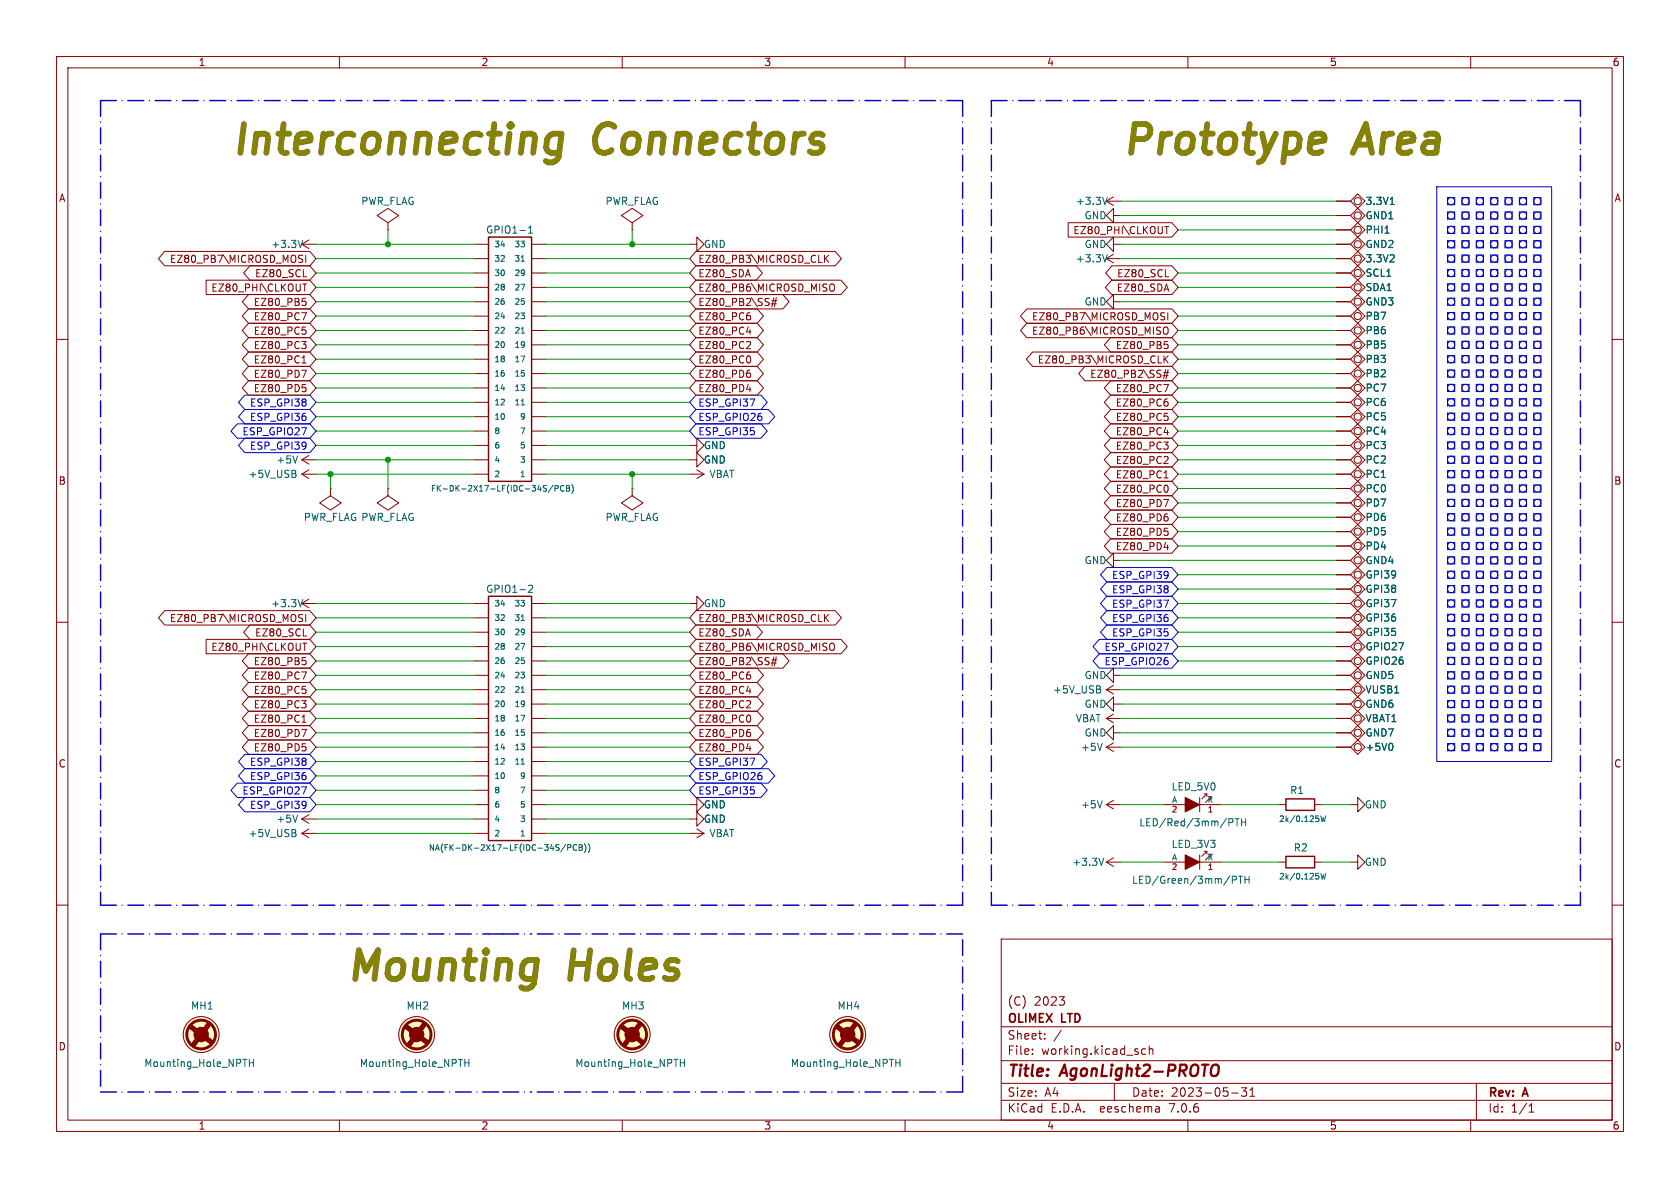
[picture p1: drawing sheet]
<svg xmlns="http://www.w3.org/2000/svg" width="297mm" height="210mm" viewBox="0 0 297 210" stroke-linecap="round" stroke-linejoin="round" font-family="sans-serif">
<defs><g id="words">
<g font-size="7.1" fill="#848400">
<text x="40.6" y="27.7">Interconnecting</text>
<text x="105.3" y="27.7">Connectors</text>
<text x="198.1" y="27.7">Prototype</text>
<text x="240.1" y="27.7">Area</text>
<text x="61" y="173.7">Mounting</text>
<text x="101" y="173.7">Holes</text>
</g>
<g font-size="2.8" fill="#840000">
<text x="178" y="190.9">Title:</text>
<text x="187.7" y="190.9">AgonLight2-PROTO</text>
</g>
<g font-size="2.1" fill="#840000">
<text x="178" y="178">(C)</text>
<text x="182.8" y="178">2023</text>
<text x="178" y="184">Sheet:</text>
<text x="178" y="181.2">OLIMEX</text>
<text x="187.7" y="181.2">LTD</text>
<text x="178" y="186.7">File:</text>
<text x="184.1" y="186.7">working.kicad_sch</text>
<text x="178" y="196.9">KiCad</text>
<text x="178" y="194.1">Size:</text>
<text x="184.7" y="194.1">A4</text>
<text x="185.7" y="196.9">E.D.A.</text>
<text x="194.6" y="196.9">eeschema</text>
<text x="200" y="194.1">Date:</text>
<text x="207" y="196.9">7.0.6</text>
<text x="207" y="194.1">2023-05-31</text>
<text x="263" y="194.3">Rev:</text>
<text x="263" y="196.9">Id:</text>
<text x="267.1" y="196.9">1/1</text>
<text x="269.4" y="194.3">A</text>
</g>
<g font-size="1.8" fill="#840000">
<text x="35" y="11.9">1</text>
<text x="85" y="11.9">2</text>
<text x="135" y="11.9">3</text>
<text x="185" y="11.9">4</text>
<text x="235" y="11.9">5</text>
<text x="285" y="11.9">6</text>
<text x="10.3" y="35.9">A</text>
<text x="285.3" y="35.9">A</text>
<text x="189.7" y="41.6">EZ80_PHI\CLKOUT</text>
<text x="29.9" y="46.7">EZ80_PB7\MICROSD_MOSI</text>
<text x="123.3" y="46.7">EZ80_PB3\MICROSD_CLK</text>
<text x="37.3" y="51.8">EZ80_PHI\CLKOUT</text>
<text x="45" y="49.2">EZ80_SCL</text>
<text x="123.3" y="49.2">EZ80_SDA</text>
<text x="123.3" y="51.8">EZ80_PB6\MICROSD_MISO</text>
<text x="197.3" y="51.8">EZ80_SDA</text>
<text x="197.4" y="49.2">EZ80_SCL</text>
<text x="44.8" y="54.3">EZ80_PB5</text>
<text x="44.8" y="59.4">EZ80_PC5</text>
<text x="44.8" y="56.8">EZ80_PC7</text>
<text x="123.3" y="54.3">EZ80_PB2\SS#</text>
<text x="123.3" y="56.8">EZ80_PC6</text>
<text x="123.3" y="59.4">EZ80_PC4</text>
<text x="182.3" y="59.4">EZ80_PB6\MICROSD_MISO</text>
<text x="182.3" y="56.8">EZ80_PB7\MICROSD_MOSI</text>
<text x="44.8" y="61.9">EZ80_PC3</text>
<text x="44.8" y="64.5">EZ80_PC1</text>
<text x="123.3" y="64.5">EZ80_PC0</text>
<text x="123.3" y="61.9">EZ80_PC2</text>
<text x="183.4" y="64.5">EZ80_PB3\MICROSD_CLK</text>
<text x="197.2" y="61.9">EZ80_PB5</text>
<text x="44.8" y="69.5">EZ80_PD5</text>
<text x="44.8" y="67">EZ80_PD7</text>
<text x="123.3" y="69.5">EZ80_PD4</text>
<text x="123.3" y="67">EZ80_PD6</text>
<text x="192.6" y="67">EZ80_PB2\SS#</text>
<text x="197.2" y="69.5">EZ80_PC7</text>
<text x="197.2" y="74.6">EZ80_PC5</text>
<text x="197.2" y="77.2">EZ80_PC4</text>
<text x="197.2" y="72.1">EZ80_PC6</text>
<text x="197.2" y="82.2">EZ80_PC2</text>
<text x="197.2" y="79.7">EZ80_PC3</text>
<text x="10.3" y="85.9">B</text>
<text x="197.2" y="87.3">EZ80_PC0</text>
<text x="197.2" y="89.9">EZ80_PD7</text>
<text x="197.2" y="84.8">EZ80_PC1</text>
<text x="285.3" y="85.9">B</text>
<text x="197.2" y="92.4">EZ80_PD6</text>
<text x="197.2" y="94.9">EZ80_PD5</text>
<text x="197.2" y="97.5">EZ80_PD4</text>
<text x="29.9" y="110.2">EZ80_PB7\MICROSD_MOSI</text>
<text x="45" y="112.7">EZ80_SCL</text>
<text x="123.3" y="110.2">EZ80_PB3\MICROSD_CLK</text>
<text x="123.3" y="112.7">EZ80_SDA</text>
<text x="37.3" y="115.3">EZ80_PHI\CLKOUT</text>
<text x="44.8" y="117.8">EZ80_PB5</text>
<text x="123.3" y="117.8">EZ80_PB2\SS#</text>
<text x="123.3" y="115.3">EZ80_PB6\MICROSD_MISO</text>
<text x="44.8" y="125.4">EZ80_PC3</text>
<text x="44.8" y="120.3">EZ80_PC7</text>
<text x="44.8" y="122.9">EZ80_PC5</text>
<text x="123.3" y="125.4">EZ80_PC2</text>
<text x="123.3" y="122.9">EZ80_PC4</text>
<text x="123.3" y="120.3">EZ80_PC6</text>
<text x="44.8" y="130.5">EZ80_PD7</text>
<text x="44.8" y="128">EZ80_PC1</text>
<text x="123.3" y="128">EZ80_PC0</text>
<text x="123.3" y="130.5">EZ80_PD6</text>
<text x="10.3" y="135.9">C</text>
<text x="44.8" y="133">EZ80_PD5</text>
<text x="123.3" y="133">EZ80_PD4</text>
<text x="285.3" y="135.9">C</text>
<text x="10.3" y="185.9">D</text>
<text x="285.3" y="185.9">D</text>
<text x="35" y="199.9">1</text>
<text x="85" y="199.9">2</text>
<text x="135" y="199.9">3</text>
<text x="185" y="199.9">4</text>
<text x="235" y="199.9">5</text>
<text x="285" y="199.9">6</text>
</g>
<g font-size="1.8" fill="#006464">
<text x="63.8" y="36.4">PWR_FLAG</text>
<text x="85.8" y="41.5">GPIO1-1</text>
<text x="106.9" y="36.4">PWR_FLAG</text>
<text x="190.1" y="36.4">+3.3V</text>
<text x="191.6" y="39">GND</text>
<text x="241.3" y="36.4">3.3V1</text>
<text x="241.3" y="41.5">PHI1</text>
<text x="241.3" y="39">GND1</text>
<text x="47.9" y="44">+3.3V</text>
<text x="124.3" y="44">GND</text>
<text x="190.1" y="46.6">+3.3V</text>
<text x="191.6" y="44">GND</text>
<text x="241.3" y="46.6">3.3V2</text>
<text x="241.3" y="44">GND2</text>
<text x="241.3" y="49.1">SCL1</text>
<text x="241.3" y="51.7">SDA1</text>
<text x="191.6" y="54.2">GND</text>
<text x="241.3" y="56.7">PB7</text>
<text x="241.3" y="59.3">PB6</text>
<text x="241.3" y="54.2">GND3</text>
<text x="241.3" y="61.8">PB5</text>
<text x="241.3" y="64.4">PB3</text>
<text x="241.3" y="66.9">PB2</text>
<text x="241.3" y="69.4">PC7</text>
<text x="241.3" y="72">PC6</text>
<text x="241.3" y="74.5">PC5</text>
<text x="241.3" y="77.1">PC4</text>
<text x="48.8" y="82.1">+5V</text>
<text x="124.3" y="82.1">GND</text>
<text x="124.3" y="79.6">GND</text>
<text x="241.3" y="79.6">PC3</text>
<text x="241.3" y="82.1">PC2</text>
<text x="43.8" y="84.7">+5V_USB</text>
<text x="125.3" y="84.7">VBAT</text>
<text x="241.3" y="87.2">PC0</text>
<text x="241.3" y="84.7">PC1</text>
<text x="241.3" y="89.8">PD7</text>
<text x="53.6" y="92.3">PWR_FLAG PWR_FLAG</text>
<text x="106.9" y="92.3">PWR_FLAG</text>
<text x="241.3" y="94.8">PD5</text>
<text x="241.3" y="92.3">PD6</text>
<text x="191.6" y="99.9">GND</text>
<text x="241.3" y="97.4">PD4</text>
<text x="241.3" y="99.9">GND4</text>
<text x="47.9" y="107.5">+3.3V</text>
<text x="85.8" y="105">GPIO1-2</text>
<text x="124.3" y="107.5">GND</text>
<text x="241.3" y="107.5">GPI37</text>
<text x="241.3" y="102.5">GPI39</text>
<text x="241.3" y="105">GPI38</text>
<text x="241.3" y="112.6">GPI35</text>
<text x="241.3" y="110.1">GPI36</text>
<text x="241.3" y="117.7">GPIO26</text>
<text x="241.3" y="115.2">GPIO27</text>
<text x="186.1" y="122.8">+5V_USB</text>
<text x="191.6" y="120.2">GND</text>
<text x="191.6" y="125.3">GND</text>
<text x="241.3" y="122.8">VUSB1</text>
<text x="241.3" y="125.3">GND6</text>
<text x="241.3" y="120.2">GND5</text>
<text x="190.1" y="127.9">VBAT</text>
<text x="191.6" y="130.4">GND</text>
<text x="241.3" y="127.9">VBAT1</text>
<text x="241.3" y="130.4">GND7</text>
<text x="191" y="132.9">+5V</text>
<text x="241.3" y="132.9">+5V0</text>
<text x="124.3" y="143.1">GND</text>
<text x="191" y="143.1">+5V</text>
<text x="207" y="139.9">LED_5V0</text>
<text x="228" y="140.6">R1</text>
<text x="241.2" y="143.1">GND</text>
<text x="43.8" y="148.2">+5V_USB</text>
<text x="48.8" y="145.6">+5V</text>
<text x="124.3" y="145.6">GND</text>
<text x="125.3" y="148.2">VBAT</text>
<text x="201.3" y="146.3">LED/Red/3mm/PTH</text>
<text x="189.5" y="153.3">+3.3V</text>
<text x="207" y="150.1">LED_3V3</text>
<text x="228.6" y="150.7">R2</text>
<text x="241.2" y="153.3">GND</text>
<text x="200" y="156.4">LED/Green/3mm/PTH</text>
<text x="33.7" y="178.7">MH1</text>
<text x="71.8" y="178.7">MH2</text>
<text x="109.9" y="178.7">MH3</text>
<text x="148" y="178.7">MH4</text>
<text x="25.4" y="188.8">Mounting_Hole_NPTH</text>
<text x="63.5" y="188.8">Mounting_Hole_NPTH</text>
<text x="101.6" y="188.8">Mounting_Hole_NPTH</text>
<text x="139.7" y="188.8">Mounting_Hole_NPTH</text>
</g>
<g font-size="1.8" fill="#0000c2">
<text x="42.8" y="77.2">ESP_GPIO27</text>
<text x="44.1" y="72.1">ESP_GPI38</text>
<text x="44.1" y="74.6">ESP_GPI36</text>
<text x="123.3" y="77.2">ESP_GPI35</text>
<text x="123.3" y="74.6">ESP_GPIO26</text>
<text x="123.3" y="72.1">ESP_GPI37</text>
<text x="44.1" y="79.7">ESP_GPI39</text>
<text x="196.5" y="107.6">ESP_GPI37</text>
<text x="196.5" y="102.6">ESP_GPI39</text>
<text x="196.5" y="105.1">ESP_GPI38</text>
<text x="196.5" y="110.2">ESP_GPI36</text>
<text x="196.5" y="112.7">ESP_GPI35</text>
<text x="195.2" y="117.8">ESP_GPIO26</text>
<text x="195.2" y="115.3">ESP_GPIO27</text>
<text x="44.1" y="135.6">ESP_GPI38</text>
<text x="123.3" y="135.6">ESP_GPI37</text>
<text x="42.8" y="140.7">ESP_GPIO27</text>
<text x="44.1" y="138.1">ESP_GPI36</text>
<text x="44.1" y="143.2">ESP_GPI39</text>
<text x="123.3" y="138.1">ESP_GPIO26</text>
<text x="123.3" y="140.7">ESP_GPI35</text>
</g>
<g font-size="1.4" fill="#006464">
<text x="87.3" y="46.5">32</text>
<text x="87.3" y="43.9">34</text>
<text x="90.8" y="46.5">31</text>
<text x="90.8" y="43.9">33</text>
<text x="87.3" y="51.5">28</text>
<text x="87.3" y="49">30</text>
<text x="90.8" y="51.5">27</text>
<text x="90.8" y="49">29</text>
<text x="87.3" y="59.2">22</text>
<text x="87.3" y="56.6">24</text>
<text x="87.3" y="54.1">26</text>
<text x="90.8" y="59.2">21</text>
<text x="90.8" y="56.6">23</text>
<text x="90.8" y="54.1">25</text>
<text x="87.3" y="64.2">18</text>
<text x="87.3" y="61.7">20</text>
<text x="90.8" y="64.2">17</text>
<text x="90.8" y="61.7">19</text>
<text x="87.3" y="71.9">12</text>
<text x="87.3" y="69.3">14</text>
<text x="87.3" y="66.8">16</text>
<text x="90.8" y="71.9">11</text>
<text x="90.8" y="69.3">13</text>
<text x="90.8" y="66.8">15</text>
<text x="87.3" y="74.4">10</text>
<text x="87.3" y="76.9">8</text>
<text x="91.8" y="76.9">7</text>
<text x="91.8" y="74.4">9</text>
<text x="87.3" y="82">4</text>
<text x="87.3" y="79.5">6</text>
<text x="91.8" y="82">3</text>
<text x="91.8" y="79.5">5</text>
<text x="76.1" y="87.1">FK-DK-2X17-LF(IDC-34S/PCB)</text>
<text x="87.3" y="84.6">2</text>
<text x="91.8" y="84.6">1</text>
<text x="87.3" y="107.4">34</text>
<text x="90.8" y="107.4">33</text>
<text x="87.3" y="112.5">30</text>
<text x="87.3" y="110">32</text>
<text x="90.8" y="112.5">29</text>
<text x="90.8" y="110">31</text>
<text x="87.3" y="117.6">26</text>
<text x="87.3" y="115">28</text>
<text x="90.8" y="117.6">25</text>
<text x="90.8" y="115">27</text>
<text x="87.3" y="125.2">20</text>
<text x="87.3" y="122.7">22</text>
<text x="87.3" y="120.1">24</text>
<text x="90.8" y="125.2">19</text>
<text x="90.8" y="122.7">21</text>
<text x="90.8" y="120.1">23</text>
<text x="87.3" y="130.3">16</text>
<text x="87.3" y="127.7">18</text>
<text x="90.8" y="130.3">15</text>
<text x="90.8" y="127.7">17</text>
<text x="87.3" y="137.9">10</text>
<text x="87.3" y="135.4">12</text>
<text x="87.3" y="132.8">14</text>
<text x="90.8" y="135.4">11</text>
<text x="90.8" y="132.8">13</text>
<text x="91.8" y="137.9">9</text>
<text x="87.3" y="143">6</text>
<text x="87.3" y="140.4">8</text>
<text x="91.8" y="143">5</text>
<text x="91.8" y="140.4">7</text>
<text x="207.1" y="142">A</text>
<text x="213.4" y="142">K</text>
<text x="87.3" y="148.1">2</text>
<text x="87.3" y="145.5">4</text>
<text x="91.8" y="148.1">1</text>
<text x="91.8" y="145.5">3</text>
<text x="226" y="145.5">2k/0.125W</text>
<text x="75.7" y="150.6">NA(FK-DK-2X17-LF(IDC-34S/PCB))</text>
<text x="207.1" y="152.1">A</text>
<text x="213.4" y="152.1">K</text>
<text x="226" y="155.7">2k/0.125W</text>
</g>
<g font-size="1.4" fill="#a90000">
<text x="207" y="144">2</text>
<text x="213.4" y="144">1</text>
<text x="207" y="154.1">2</text>
<text x="213.4" y="154.1">1</text>
</g>
</g></defs>
<g fill="none" stroke="#840000" stroke-width=".18">
<path d="M10 10h277v190h-277zM12 12h273v186h-273zM60 10v2M110 10v2M160 10v2M210 10v2M260 10v2M68.6 39.4l1.9-1.3-1.9-1.3-1.9 1.3 1.9 1.3v1.2M111.8 39.4l1.9-1.3-1.9-1.3-1.9 1.3 1.9 1.3v1.2M188.8 39.4h18.4l1.1 1.2-1.1 1.3h-18.4zM195.6 35.6h2.5M195.6 35.6l1.2 .7"/>
<path d="M196.8 38.1v-1.3l-1.2 1.3 1.2 1.3v-1.3h1.3M196.8 34.8l-1.2 .8M236.2 35.6h2.6M236.2 38.1h2.6M238.8 35.6l2.5 2.5-2.5 2.5M238.8 35.6l1.2-1.3 1.3 1.3-2.5 2.5M238.8 38.1l2.5 2.5-2.5 2.6M10 60h2M29.1 44.4h25.7l1.1 1.3-1.1 1.3h-25.7l-1.1-1.3zM36.4 49.5h18.4l1.1 1.3-1.1 1.3h-18.4zM43.9 52.1h10.9l1.1 1.2-1.1 1.3h-10.9l-1.1-1.3zM43.9 57.1h10.9l1.1 1.3-1.1 1.3h-10.9l-1.1-1.3z"/>
<path d="M43.9 54.6h10.9l1.1 1.3-1.1 1.3h-10.9l-1.1-1.3zM43.9 59.7h10.9l1.1 1.3-1.1 1.2h-10.9l-1.1-1.2zM44.2 47h10.6l1.1 1.3-1.1 1.2h-10.6l-1.1-1.2zM53 45.1l.5 .1M53.3 45.8l.2 .2-.2 .4M53.3 55.3h.9l-.6 1.3M53.3 43.2h2.6M53.3 43.2l1.3 .7M53.4 52.7h.6M53.4 57.8h.6M53.5 50.2h.7M53.6 53.2h.3l.2 .3-.1 .4-.4 .1"/>
<path d="M53.9 58.3l.2 .2v.3l-.2 .3M53.9 50.2v1.3M54 45.1v1.3M54.6 42.4l-1.3 .8M68.6 40.6h.1M83.8 45.7h2.5M83.8 50.8h2.5M83.8 53.3h2.5M83.8 55.9h2.5M83.8 58.4h2.5M83.8 48.3h2.5M83.8 43.2h2.5"/>
<path d="M94 45.7h2.5M94 50.8h2.5M94 53.3h2.5M94 55.9h2.5M94 58.4h2.5M94 48.3h2.5M94 43.2h2.5M111.8 40.6h.1M121.9 43.2h1.3v1.3l1.3-1.3-1.3-1.3v1.3M123 52.1h15.4l1.1 1.2-1.1 1.3h-15.4l-1.1-1.3zM123 47h10.7l1.1 1.3-1.1 1.2h-10.7l-1.1-1.2zM123 44.4h24.6l1.2 1.3-1.2 1.3h-24.6l-1.1-1.3z"/>
<path d="M123 49.5h25.7l1.1 1.3-1.1 1.3h-25.7l-1.1-1.3zM123 54.6h10.9l1.1 1.3-1.1 1.3h-10.9l-1.1-1.3zM123 59.7h10.9l1.1 1.3-1.1 1.2h-10.9l-1.1-1.2zM123 57.1h10.9l1.1 1.3-1.1 1.3h-10.9l-1.1-1.3zM132 58.7h.8M132.3 55.3h.3M132.5 55.8l.2 .2v.3l-.2 .3M132.6 58.2v.9M136.3 53.7h.9M136.5 53.2h.9M136.8 52.6l-.3 1.7M137.2 52.6l-.3 1.7"/>
<path d="M145.9 45.7l.6 .7M146.5 45.1l-.7 .7M146.7 50.4l.3-.2a.43 .43 0 0 1 .5 .4v.4a.43 .43 0 0 1-.3 .5 .43 .43 0 0 1-.5-.2M181.5 57.1h25.7l1.1 1.3-1.1 1.3h-25.7l-1.1-1.3zM181.5 54.6h25.7l1.1 1.3-1.1 1.3h-25.7l-1.1-1.3zM195.6 45.7h2.5M195.6 45.7l1.2 .8M196.3 59.7h10.9l1.1 1.3-1.1 1.2h-10.9l-1.1-1.2zM196.5 49.5h10.7l1.1 1.3-1.1 1.3h-10.7l-1.1-1.3zM196.6 47h10.6l1.1 1.3-1.1 1.2h-10.6l-1.1-1.2zM196.8 43.2v-1.3l-1.2 1.3 1.2 1.3v-1.3h1.3M196.8 53.3v-1.2l-1.2 1.2 1.2 1.3v-1.3h1.3"/>
<path d="M196.8 45l-1.2 .7M205.4 55.3h.5M205.7 55.9l.2 .3-.2 .4M205.7 58l.3-.2a.43 .43 0 0 1 .5 .4v.5a.43 .43 0 0 1-.3 .4 .43 .43 0 0 1-.5-.2M205.9 40h.7M206.3 40v1.3M206.4 55.3v1.3M236.2 45.7h2.6M236.2 50.8h2.6M236.2 53.3h2.6M236.2 55.9h2.6M236.2 58.4h2.6"/>
<path d="M236.2 48.3h2.6M236.2 43.2h2.6M236.2 40.6h2.6M238.8 50.8l2.5 2.5-2.5 2.6M238.8 48.3l2.5 2.5-2.5 2.5M238.8 45.7l2.5 2.6-2.5 2.5M238.8 58.4l2.5 2.6-2.5 2.5M238.8 55.9l2.5 2.5-2.5 2.6M238.8 53.3l2.5 2.6-2.5 2.5M238.8 43.2l2.5 2.5-2.5 2.6M238.8 40.6l2.5 2.6-2.5 2.5M285 60h2"/>
<path d="M43.9 67.3h10.9l1.1 1.3-1.1 1.3h-10.9l-1.1-1.3zM43.9 64.8h10.9l1.1 1.2-1.1 1.3h-10.9l-1.1-1.3zM43.9 62.2h10.9l1.1 1.3-1.1 1.3h-10.9l-1.1-1.3zM53.3 60.4h.8l-.4 .4M53.3 65.4h.9l-.6 1.3M53.4 64.2h.7M53.4 68h.6M53.6 63.1l.1-.2v1.3M53.9 60.8l.2 .3v.3l-.2 .2M53.9 68.5l.2 .2v.3l-.2 .3M83.8 61h2.5M83.8 63.5h2.5"/>
<path d="M83.8 66h2.5M83.8 68.6h2.5M83.8 73.7h2.5M83.8 78.7h2.5M83.8 76.2h2.5M83.8 71.1h2.5M94 61h2.5M94 63.5h2.5M94 66h2.5M94 68.6h2.5M94 73.7h2.5M94 78.7h2.5"/>
<path d="M94 76.2h2.5M94 71.1h2.5M121.9 78.7h1.3v1.3l1.3-1.3-1.3-1.2v1.2M123 62.2h10.9l1.1 1.3-1.1 1.3h-10.9l-1.1-1.3zM123 67.3h10.9l1.1 1.3-1.1 1.3h-10.9l-1.1-1.3zM123 64.8h10.9l1.1 1.2-1.1 1.3h-10.9l-1.1-1.3zM132 68.8h.8M132.3 65.4h.3M132.5 60.4l.2 .2-.1 .3-.7 .7h.8M132.5 65.9l.2 .3v.3l-.2 .2M132.5 63l.2 .4-.2 .7M132.6 68.4v.9"/>
<path d="M182.6 62.2h24.6l1.1 1.3-1.1 1.3h-24.6l-1.2-1.3zM191.8 64.8h15.4l1.1 1.2-1.1 1.3h-15.4l-1.1-1.3zM196.3 72.4h10.9l1.1 1.3-1.1 1.2h-10.9l-1.1-1.2zM196.3 77.5h10.9l1.1 1.2-1.1 1.3h-10.9l-1.1-1.3zM196.3 74.9h10.9l1.1 1.3-1.1 1.3h-10.9l-1.1-1.3zM196.3 67.3h10.9l1.1 1.3-1.1 1.3h-10.9l-1.1-1.3zM196.3 69.8h10.9l1.1 1.3-1.1 1.3h-10.9l-1.1-1.3zM205.6 66.4h.9M205.7 68h.9l-.6 1.3M205.7 78.1h.8l-.4 .5M205.7 65.9h.9M205.8 76.4h.8"/>
<path d="M205.8 60.4h.6M205.8 73.1h.6M206 60.8h.3l.2 .3-.1 .5h-.4M206 63.4l.5 .8M206.1 65.3l-.4 1.7M206.1 70.5h.3M206.3 71l.2 .2v.3l-.2 .3M206.3 73.5l.2 .3v.3l-.2 .2M206.3 78.6l.2 .3v.3l-.2 .2M206.4 76v.9M206.5 65.3l-.4 1.7M206.5 62.9l-.7 .7"/>
<path d="M236.2 61h2.6M236.2 63.5h2.6M236.2 66h2.6M236.2 68.6h2.6M236.2 73.7h2.6M236.2 78.7h2.6M236.2 76.2h2.6M236.2 71.1h2.6M238.8 61l2.5 2.5-2.5 2.5M238.8 63.5l2.5 2.5-2.5 2.6M238.8 66l2.5 2.6-2.5 2.5M238.8 68.6l2.5 2.5-2.5 2.6"/>
<path d="M238.8 73.7l2.5 2.5-2.5 2.5M238.8 71.1l2.5 2.6-2.5 2.5M238.8 78.7l2.5 2.6-2.5 2.5M238.8 76.2l2.5 2.5-2.5 2.6M53.3 81.3h2.6M53.3 83.8h2.6M53.3 83.8l1.3 .8M53.3 81.3l1.3 .7M54.6 83.1l-1.3 .7M54.6 80.5l-1.3 .8M58.4 86.4v1.2l1.9 1.3-1.9 1.3-1.9-1.3 1.9-1.3M58.4 86.4h.1"/>
<path d="M68.6 86.4v1.2l1.9 1.3-1.9 1.3-1.9-1.3 1.9-1.3M68.6 86.4h.1M83.8 81.3h2.5M83.8 83.8h2.5M94 81.3h2.5M94 83.8h2.5M111.8 86.4v1.2l1.9 1.3-1.9 1.3-1.9-1.3 1.9-1.3M111.8 86.4h.1M121.9 81.3h1.3v1.3l1.3-1.3-1.3-1.3v1.3M121.9 83.8h2.6M123.2 83.1l1.3 .7M124.5 83.8l-1.3 .8"/>
<path d="M196.3 80h10.9l1.1 1.3-1.1 1.3h-10.9l-1.1-1.3zM196.3 85.1h10.9l1.1 1.3-1.1 1.2h-10.9l-1.1-1.2zM196.3 87.6h10.9l1.1 1.3-1.1 1.3h-10.9l-1.1-1.3zM196.3 82.5h10.9l1.1 1.3-1.1 1.3h-10.9l-1.1-1.3zM196.3 90.2h10.9l1.1 1.2-1.1 1.3h-10.9l-1.1-1.3zM196.3 92.7h10.9l1.1 1.3-1.1 1.3h-10.9l-1.1-1.3zM196.3 95.2h10.9l1.1 1.3-1.1 1.3h-10.9l-1.1-1.3zM196.8 99.1v-1.3l-1.2 1.3 1.2 1.2v-1.2h1.3M205.7 88.3h.9l-.6 1.3M205.8 84.5h.7M205.8 96.8h.8M205.8 93.4h.6"/>
<path d="M206 83.4l.1-.2v1.3M206.1 90.8h.3M206.3 80.7l.2 .2-.1 .3-.7 .8h.8M206.3 91.3l.2 .3v.3l-.2 .2M206.3 93.9l.2 .2v.3l-.2 .3M206.3 85.8l.2 .4-.2 .8M206.4 96.3v.9M236.2 81.3h2.6M236.2 94h2.6M236.2 86.4h2.6M236.2 83.8h2.6M236.2 88.9h2.6"/>
<path d="M236.2 91.4h2.6M236.2 96.5h2.6M236.2 99.1h2.6M238.8 81.3l2.5 2.5-2.5 2.6M238.8 94l2.5 2.5-2.5 2.6M238.8 91.4l2.5 2.6-2.5 2.5M238.8 88.9l2.5 2.5-2.5 2.6M238.8 86.4l2.5 2.5-2.5 2.5M238.8 83.8l2.5 2.6-2.5 2.5M238.8 96.5l2.5 2.6-2.5 2.5M238.8 99.1l2.5 2.5-2.5 2.5M10 110h2"/>
<path d="M29.1 107.9h25.7l1.1 1.3-1.1 1.3h-25.7l-1.1-1.3zM36.4 113h18.4l1.1 1.3-1.1 1.3h-18.4zM43.9 118.1h10.9l1.1 1.3-1.1 1.3h-10.9l-1.1-1.3zM43.9 115.6h10.9l1.1 1.2-1.1 1.3h-10.9l-1.1-1.3zM44.2 110.5h10.6l1.1 1.3-1.1 1.2h-10.6l-1.1-1.2zM53 108.6l.5 .1M53.3 109.3l.2 .2-.2 .4M53.3 118.8h.9l-.6 1.3M53.3 106.7h2.6M53.3 106.7l1.3 .7M53.4 116.2h.6M53.5 113.7h.7"/>
<path d="M53.6 116.7h.3l.2 .3-.1 .4-.4 .1M53.9 113.7v1.3M54 108.6v1.3M54.6 105.9l-1.3 .8M83.8 119.4h2.5M83.8 116.8h2.5M83.8 114.3h2.5M83.8 111.8h2.5M83.8 109.2h2.5M83.8 106.7h2.5M94 119.4h2.5M94 116.8h2.5"/>
<path d="M94 114.3h2.5M94 111.8h2.5M94 109.2h2.5M94 106.7h2.5M121.9 106.7h1.3v1.3l1.3-1.3-1.3-1.3v1.3M123 107.9h24.6l1.2 1.3-1.2 1.3h-24.6l-1.1-1.3zM123 115.6h15.4l1.1 1.2-1.1 1.3h-15.4l-1.1-1.3zM123 110.5h10.7l1.1 1.3-1.1 1.2h-10.7l-1.1-1.2zM123 113h25.7l1.1 1.3-1.1 1.3h-25.7l-1.1-1.3zM123 118.1h10.9l1.1 1.3-1.1 1.3h-10.9l-1.1-1.3zM132.3 118.8h.3M132.5 119.3l.2 .2v.3l-.2 .3"/>
<path d="M136.3 117.2h.9M136.5 116.7h.9M136.8 116.1l-.3 1.7M137.2 116.1l-.3 1.7M145.9 109.2l.6 .7M146.5 108.6l-.7 .7M146.7 113.9l.3-.2a.43 .43 0 0 1 .5 .4v.4a.43 .43 0 0 1-.3 .5 .43 .43 0 0 1-.5-.2M196.8 119.4v-1.3l-1.2 1.3 1.2 1.3v-1.3h1.3M236.2 119.4h2.6M236.2 116.8h2.6M236.2 114.3h2.6M236.2 111.8h2.6"/>
<path d="M236.2 109.2h2.6M236.2 106.7h2.6M236.2 101.6h2.6M236.2 104.1h2.6M238.8 119.4l2.5 2.5-2.5 2.6M238.8 116.8l2.5 2.6-2.5 2.5M238.8 114.3l2.5 2.5-2.5 2.6M238.8 111.8l2.5 2.5-2.5 2.5M238.8 109.2l2.5 2.6-2.5 2.5M238.8 106.7l2.5 2.5-2.5 2.6M238.8 104.1l2.5 2.6-2.5 2.5M238.8 101.6l2.5 2.5-2.5 2.6"/>
<path d="M285 110h2M43.9 123.2h10.9l1.1 1.3-1.1 1.2h-10.9l-1.1-1.2zM43.9 120.6h10.9l1.1 1.3-1.1 1.3h-10.9l-1.1-1.3zM43.9 130.8h10.9l1.1 1.3-1.1 1.3h-10.9l-1.1-1.3zM43.9 128.3h10.9l1.1 1.2-1.1 1.3h-10.9l-1.1-1.3zM43.9 125.7h10.9l1.1 1.3-1.1 1.3h-10.9l-1.1-1.3zM53.3 128.9h.9l-.6 1.3M53.3 123.9h.8l-.4 .4M53.4 127.7h.7M53.4 121.3h.6M53.4 131.5h.6M53.6 126.6l.1-.2v1.3"/>
<path d="M53.9 121.8l.2 .2v.3l-.2 .3M53.9 124.3l.2 .3v.3l-.2 .2M53.9 132l.2 .2v.3l-.2 .3M83.8 129.5h2.5M83.8 124.5h2.5M83.8 127h2.5M83.8 121.9h2.5M83.8 132.1h2.5M83.8 137.2h2.5M83.8 134.6h2.5M83.8 139.7h2.5M94 129.5h2.5"/>
<path d="M94 124.5h2.5M94 127h2.5M94 121.9h2.5M94 132.1h2.5M94 137.2h2.5M94 134.6h2.5M94 139.7h2.5M123 123.2h10.9l1.1 1.3-1.1 1.2h-10.9l-1.1-1.2zM123 120.6h10.9l1.1 1.3-1.1 1.3h-10.9l-1.1-1.3zM123 125.7h10.9l1.1 1.3-1.1 1.3h-10.9l-1.1-1.3zM123 130.8h10.9l1.1 1.3-1.1 1.3h-10.9l-1.1-1.3zM123 128.3h10.9l1.1 1.2-1.1 1.3h-10.9l-1.1-1.3z"/>
<path d="M132 122.2h.8M132 132.3h.8M132.3 128.9h.3M132.5 123.9l.2 .2-.1 .3-.7 .7h.8M132.5 129.4l.2 .3v.3l-.2 .2M132.5 126.5l.2 .4-.2 .7M132.6 121.7v.9M132.6 131.9v.9M195.6 127h2.5M195.6 121.9h2.5M195.6 132.1h2.5M195.6 132.1l1.2 .7"/>
<path d="M195.6 127l1.2 .8M195.6 121.9l1.2 .8M196.8 124.5v-1.3l-1.2 1.3 1.2 1.2v-1.2h1.3M196.8 129.5v-1.2l-1.2 1.2 1.2 1.3v-1.3h1.3M196.8 131.3l-1.2 .8M196.8 126.2l-1.2 .8M196.8 121.2l-1.2 .7M236.2 129.5h2.6M236.2 124.5h2.6M236.2 127h2.6M236.2 121.9h2.6M236.2 132.1h2.6"/>
<path d="M238.8 129.5l2.5 2.6-1.3 1.3-1.2-1.3M238.8 127l2.5 2.5-2.5 2.6M238.8 124.5l2.5 2.5-2.5 2.5M238.8 121.9l2.5 2.6-2.5 2.5M10 160h2M53.3 144.8l1.3 .7M53.3 144.8h2.6M53.3 147.3h2.6M53.3 147.3l1.3 .8M54.6 144l-1.3 .8M54.6 146.6l-1.3 .7M83.8 142.2h2.5"/>
<path d="M83.8 144.8h2.5M83.8 147.3h2.5M94 142.2h2.5M94 144.8h2.5M94 147.3h2.5M121.9 144.8h1.3v1.3l1.3-1.3-1.3-1.3v1.3M121.9 142.2h1.3v1.3l1.3-1.3-1.3-1.2v1.2M121.9 147.3h2.6M123.2 146.6l1.3 .7M124.5 147.3l-1.3 .8M195.6 152.4h2.5M195.6 142.2h2.5"/>
<path d="M195.6 142.2l1.2 .8M195.6 152.4l1.2 .8M196.8 141.5l-1.2 .7M196.8 151.6l-1.2 .8M205.7 152.4h3.8M205.7 142.2h3.8M209.5 151.1v2.6zM209.5 141v2.5zM212.1 152.4h3.8M212.1 142.2h3.8M212.1 141v2.5M212.1 151.1v2.6"/>
<path d="M213.4 151v-.5l-.9 .9M213.4 140.8v-.5l-.9 .9M226.1 152.4h1.2M226.1 142.2h1.2M232.4 152.4h1.3M232.4 142.2h1.3M238.8 152.4h1.2v-1.3l1.3 1.3-1.3 1.3v-1.3M238.8 142.2h1.2v-1.2l1.3 1.2-1.3 1.3v-1.3M285 160h2M177 166h108v32h-108zM187.2 176.2h1l-.5 .6M188.1 176.9v.7"/>
<path d="M33.4 181.7l3.9 3M33.8 181.1l3.9 3M36.8 180.7l-3 4M37.3 181.1l-3 4M60 198v2M71.5 181.7l3.9 3M71.9 181.1l3.9 3M74.9 180.7l-3 4M75.4 181.1l-3 4M109.6 181.7l3.9 3M110 181.1l3.9 3M110 198v2"/>
<path d="M113 180.7l-3 4M113.5 181.1l-3 4M147.7 181.7l3.9 3M148.1 181.1l3.9 3M151.1 180.7l-3 4M151.6 181.1l-3 4M160 198v2M177 194.5h108M177 191.5h108M177 187.5h108M177 181.5h108M182.5 186.3v.1"/>
<path d="M182.5 185.5v.1M184.7 183.6v.1M184.7 182.8v.1M187.6 182.1l-1.3 2M197 191.5v3M202.5 185.5l-.4-.1-.3 .3v.4l.2 .2h.5M203.2 185.5l.2-.1 .3 .1 .1 .9M203.2 184.9v1.5M204.9 195.7l.1 .9M205 196.5l-.2 .1M205 196h-.2M210 198v2"/>
<path d="M217.7 193.2h1.2M219.5 192.3h.9l-.5 .6 .4 .1v.7l-.2 .1h-.4l-.2-.1M221 193.8h.8M221 192.7l.4-.4v1.5M260 198v2M261 191.5v6.5M270.3 196.6h.9M270.3 195.5l.4-.4v1.5"/>
<circle cx="240" cy="35.6" r=".63"/>
<circle cx="240" cy="38.1" r=".63"/>
<circle cx="240" cy="48.3" r=".63"/>
<circle cx="240" cy="50.8" r=".63"/>
<circle cx="240" cy="45.7" r=".63"/>
<circle cx="240" cy="43.2" r=".63"/>
<circle cx="240" cy="53.3" r=".63"/>
<circle cx="240" cy="55.9" r=".63"/>
<circle cx="240" cy="40.6" r=".63"/>
<circle cx="240" cy="58.4" r=".63"/>
<circle cx="240" cy="76.2" r=".63"/>
<circle cx="240" cy="71.1" r=".63"/>
<circle cx="240" cy="73.7" r=".63"/>
<circle cx="240" cy="63.5" r=".63"/>
<circle cx="240" cy="66" r=".63"/>
<circle cx="240" cy="68.6" r=".63"/>
<circle cx="240" cy="61" r=".63"/>
<circle cx="240" cy="78.7" r=".63"/>
<circle cx="240" cy="99.1" r=".63"/>
<circle cx="240" cy="94" r=".63"/>
<circle cx="240" cy="91.4" r=".63"/>
<circle cx="240" cy="86.4" r=".63"/>
<circle cx="240" cy="83.8" r=".63"/>
<circle cx="240" cy="96.5" r=".63"/>
<circle cx="240" cy="88.9" r=".63"/>
<circle cx="240" cy="81.3" r=".63"/>
<circle cx="240" cy="109.2" r=".63"/>
<circle cx="240" cy="106.7" r=".63"/>
<circle cx="240" cy="119.4" r=".63"/>
<circle cx="240" cy="101.6" r=".63"/>
<circle cx="240" cy="114.3" r=".63"/>
<circle cx="240" cy="116.8" r=".63"/>
<circle cx="240" cy="111.8" r=".63"/>
<circle cx="240" cy="104.1" r=".63"/>
<circle cx="240" cy="124.5" r=".63"/>
<circle cx="240" cy="121.9" r=".63"/>
<circle cx="240" cy="127" r=".63"/>
<circle cx="240" cy="129.5" r=".63"/>
<circle cx="240" cy="132.1" r=".63"/>
<circle cx="35.6" cy="182.9" r="3.2"/>
<circle cx="73.7" cy="182.9" r="3.2"/>
<circle cx="111.8" cy="182.9" r="3.2"/>
<circle cx="149.9" cy="182.9" r="3.2"/>
</g>
<path d="M214.7 188.2l.6 .1a1.41 1.41 0 0 1-.3 1.8" fill="none" stroke="#840000" stroke-width=".4"/>
<path d="M86.4 41.9h7.6v43.2h-7.6zM86.4 105.4h7.6v43.2h-7.6zM227.3 151.4h5.1v2h-5.1zM227.3 141.2h5.1v2.1h-5.1z" fill="none" stroke="#840000" stroke-width=".25"/>
<g fill="none" stroke="#006464" stroke-width=".18">
<path d="M195.8 34.9l-.5 1.2M245.8 36.1h.7M53.5 42.5l-.4 1.3M92.1 58.9h.6M92.1 46.2h.6M93.4 41.2h.8M93.4 40.3l.4-.4v1.3M195.8 45l-.5 1.3M244.9 41.2h.7M245.7 46.3h.8M246.4 45.2v.4M92.1 71.6h.6"/>
<path d="M52 83.7l.3 .3v.3l-.2 .1M52.2 83.2l.1 .2-.1 .3M52.6 80.6l-.4 1.3M96.2 86.3l.3 .1 .1 .2-.2 .2h-.2M96.2 85.8l.4 .1M97.8 85.8l-.9 1.3M98.1 86.3h.5v-.4l-.5-.1v1M99.7 85.9a.45 .45 0 0 0-.6 .4 .45 .45 0 0 0 .6 .4M100.1 85.8h.4l.2 .2-.2 .3 .2 .1v.2l-.2 .2h-.4zM100.1 86.3h.4M101.1 85.7a1.16 1.16 0 0 1 0 1.5M53.5 106l-.4 1.3"/>
<path d="M92.1 109.7h.6M93.4 103.6l.5-.2 .3 .4-.8 .9h.8M92.1 135.1h.6M92.1 122.4h.6M194.3 121.8l.3 .3-.1 .3-.2 .1M194.4 121.3l.1 .2-.1 .3M194.9 131.4l-.5 1.3M245.9 131.4a.79 .79 0 0 1 0 1.3M52 147.2l.3 .3v.3l-.2 .1M52.2 146.7l.1 .2-.1 .3M52.6 144.1l-.4 1.3M98.7 149.3l.2 .1"/>
<path d="M98.8 149.9v.3M100 149.3l-.9 1.3M100.4 149.8h.4l.1-.4-.5-.1v1M102 149.4a.45 .45 0 0 0-.7 .4 .45 .45 0 0 0 .7 .4M102.4 149.3h.3l.2 .2-.2 .3 .2 .1 .1 .2-.2 .2h-.4zM102.4 149.8h.3M103.3 149.2a1.16 1.16 0 0 1 0 1.5M104 149.2a1.16 1.16 0 0 1 0 1.5M194.9 141.5l-.5 1.3M195.1 151.7l-.4 1.3M217.3 144.7h.4l.3 .3-.1 .3-.6 .1M217.9 155.5h.6l.1-.2-.1-.3-.6-.1v1.3"/>
<path d="M218.3 144.7h.8M218.7 144.7v1.3M218.9 154.9h.8M219.3 154.9v1.3M219.5 144.7v1.3M219.5 145.3h.7M220.1 154.9v1.3M220.1 155.5h.7M220.2 144.7v1.3M220.8 154.9v1.3M233.5 154.4l.2 1 .2-.7 .2 .7 .3-1M233.5 144.2l.2 1 .2-.7 .2 .7 .3-1"/>
<path d="M42.9 187.3h.8M44.1 187.3v1.2M44.1 187.9h.7M44.8 187.3v1.2M81 187.3h.8M82.2 187.9h.7M82.2 187.3v1.2M82.9 187.3v1.2M119.1 187.3h.8M120.3 187.9h.7M120.3 187.3v1.2M121 187.3v1.2"/>
<path d="M157.2 187.3h.8M158.4 187.9h.7M158.4 187.3v1.2M159.1 187.3v1.2"/>
</g>
<g fill="#840000" stroke="#840000" stroke-width=".18">
<path d="M209.5 151.1l2.6 1.3-2.6 1.3z"/>
<path d="M209.5 141l2.6 1.2-2.6 1.3z"/>
<circle cx="35.6" cy="182.9" r="1.27"/>
<circle cx="73.7" cy="182.9" r="1.27"/>
<circle cx="149.9" cy="182.9" r="1.27"/>
<circle cx="111.8" cy="182.9" r="1.27"/>
</g>
<g fill="#ffffc2" stroke="#ffffc2" stroke-width=".18">
<circle cx="35.6" cy="182.9" r="3.2"/>
<circle cx="73.7" cy="182.9" r="3.2"/>
<circle cx="149.9" cy="182.9" r="3.2"/>
<circle cx="111.8" cy="182.9" r="3.2"/>
</g>
<g fill="none" stroke="#840000" stroke-width=".51">
<path d="M33.8 181.4l3.7 2.8M36.8 181l-2.8 3.7M37 181l-2.7 3.8 2.8-3.7M37.5 184.3l-3.8-2.7 3.6 2.8M71.9 181.4l3.7 2.8M74.9 181l-2.8 3.7M75.1 181l-2.7 3.8 2.8-3.7M75.6 184.3l-3.8-2.7 3.6 2.8M110 181.4l3.7 2.8M113 181l-2.8 3.7M113.2 181l-2.7 3.8 2.8-3.7M113.7 184.3l-3.8-2.7 3.6 2.8"/>
<path d="M148.1 181.4l3.7 2.8M151.1 181l-2.8 3.7M151.3 181l-2.7 3.8 2.8-3.7M151.8 184.3l-3.8-2.7 3.6 2.8"/>
<circle cx="35.6" cy="182.9" r="2.54"/>
<circle cx="73.7" cy="182.9" r="2.54"/>
<circle cx="111.8" cy="182.9" r="2.54"/>
<circle cx="149.9" cy="182.9" r="2.54"/>
</g>
<g fill="none" stroke="#0000c2" stroke-width=".18">
<path d="M254 33h20.3v101.6h-20.3zM255.9 34.9h1.3v1.3h-1.3zM255.9 37.5h1.3v1.2h-1.3zM258.4 34.9h1.3v1.3h-1.3zM258.4 37.5h1.3v1.2h-1.3zM261 34.9h1.3v1.3h-1.3zM261 37.5h1.3v1.2h-1.3zM263.5 34.9h1.3v1.3h-1.3zM263.5 37.5h1.3v1.2h-1.3zM266.1 34.9h1.2v1.3h-1.2zM266.1 37.5h1.2v1.2h-1.2zM268.6 34.9h1.3v1.3h-1.3z"/>
<path d="M268.6 37.5h1.3v1.2h-1.3zM271.1 34.9h1.3v1.3h-1.3zM271.1 37.5h1.3v1.2h-1.3zM255.9 40h1.3v1.3h-1.3zM255.9 42.5h1.3v1.3h-1.3zM255.9 45.1h1.3v1.3h-1.3zM255.9 47.6h1.3v1.3h-1.3zM255.9 50.2h1.3v1.2h-1.3zM255.9 52.7h1.3v1.3h-1.3zM255.9 55.2h1.3v1.3h-1.3zM255.9 57.8h1.3v1.3h-1.3zM258.4 40h1.3v1.3h-1.3z"/>
<path d="M258.4 42.5h1.3v1.3h-1.3zM258.4 45.1h1.3v1.3h-1.3zM258.4 47.6h1.3v1.3h-1.3zM258.4 50.2h1.3v1.2h-1.3zM258.4 52.7h1.3v1.3h-1.3zM258.4 55.2h1.3v1.3h-1.3zM258.4 57.8h1.3v1.3h-1.3zM261 40h1.3v1.3h-1.3zM261 42.5h1.3v1.3h-1.3zM261 45.1h1.3v1.3h-1.3zM261 47.6h1.3v1.3h-1.3zM261 50.2h1.3v1.2h-1.3z"/>
<path d="M261 52.7h1.3v1.3h-1.3zM261 55.2h1.3v1.3h-1.3zM261 57.8h1.3v1.3h-1.3zM263.5 40h1.3v1.3h-1.3zM263.5 42.5h1.3v1.3h-1.3zM263.5 45.1h1.3v1.3h-1.3zM263.5 47.6h1.3v1.3h-1.3zM263.5 50.2h1.3v1.2h-1.3zM263.5 52.7h1.3v1.3h-1.3zM263.5 55.2h1.3v1.3h-1.3zM263.5 57.8h1.3v1.3h-1.3zM266.1 40h1.2v1.3h-1.2z"/>
<path d="M266.1 42.5h1.2v1.3h-1.2zM266.1 45.1h1.2v1.3h-1.2zM266.1 47.6h1.2v1.3h-1.2zM266.1 50.2h1.2v1.2h-1.2zM266.1 52.7h1.2v1.3h-1.2zM266.1 55.2h1.2v1.3h-1.2zM266.1 57.8h1.2v1.3h-1.2zM268.6 40h1.3v1.3h-1.3zM268.6 42.5h1.3v1.3h-1.3zM268.6 45.1h1.3v1.3h-1.3zM268.6 47.6h1.3v1.3h-1.3zM268.6 50.2h1.3v1.2h-1.3z"/>
<path d="M268.6 52.7h1.3v1.3h-1.3zM268.6 55.2h1.3v1.3h-1.3zM268.6 57.8h1.3v1.3h-1.3zM271.1 40h1.3v1.3h-1.3zM271.1 42.5h1.3v1.3h-1.3zM271.1 45.1h1.3v1.3h-1.3zM271.1 47.6h1.3v1.3h-1.3zM271.1 50.2h1.3v1.2h-1.3zM271.1 52.7h1.3v1.3h-1.3zM271.1 55.2h1.3v1.3h-1.3zM271.1 57.8h1.3v1.3h-1.3zM41.9 74.9h12.9l1.1 1.3-1.1 1.3h-12.9l-1.1-1.3z"/>
<path d="M43.3 69.8h11.5l1.1 1.3-1.1 1.3h-11.5l-1.1-1.3zM43.3 77.5h11.5l1.1 1.2-1.1 1.3h-11.5l-1.1-1.3zM43.3 72.4h11.5l1.1 1.3-1.1 1.2h-11.5l-1.1-1.2zM123 74.9h11.5l1.1 1.3-1.1 1.3h-11.5l-1.1-1.3zM123 72.4h12.9l1.1 1.3-1.1 1.2h-12.9l-1.1-1.2zM123 69.8h11.5l1.1 1.3-1.1 1.3h-11.5l-1.1-1.3zM255.9 62.9h1.3v1.2h-1.3zM255.9 60.3h1.3v1.3h-1.3zM255.9 65.4h1.3v1.3h-1.3zM255.9 67.9h1.3v1.3h-1.3zM255.9 70.5h1.3v1.3h-1.3zM255.9 73h1.3v1.3h-1.3z"/>
<path d="M255.9 75.6h1.3v1.2h-1.3zM255.9 78.1h1.3v1.3h-1.3zM258.4 62.9h1.3v1.2h-1.3zM258.4 60.3h1.3v1.3h-1.3zM258.4 65.4h1.3v1.3h-1.3zM258.4 67.9h1.3v1.3h-1.3zM258.4 70.5h1.3v1.3h-1.3zM258.4 73h1.3v1.3h-1.3zM258.4 75.6h1.3v1.2h-1.3zM258.4 78.1h1.3v1.3h-1.3zM261 60.3h1.3v1.3h-1.3zM261 62.9h1.3v1.2h-1.3z"/>
<path d="M261 65.4h1.3v1.3h-1.3zM261 67.9h1.3v1.3h-1.3zM261 70.5h1.3v1.3h-1.3zM261 73h1.3v1.3h-1.3zM261 75.6h1.3v1.2h-1.3zM261 78.1h1.3v1.3h-1.3zM263.5 62.9h1.3v1.2h-1.3zM263.5 60.3h1.3v1.3h-1.3zM263.5 65.4h1.3v1.3h-1.3zM263.5 67.9h1.3v1.3h-1.3zM263.5 70.5h1.3v1.3h-1.3zM263.5 73h1.3v1.3h-1.3z"/>
<path d="M263.5 75.6h1.3v1.2h-1.3zM263.5 78.1h1.3v1.3h-1.3zM266.1 62.9h1.2v1.2h-1.2zM266.1 60.3h1.2v1.3h-1.2zM266.1 65.4h1.2v1.3h-1.2zM266.1 67.9h1.2v1.3h-1.2zM266.1 70.5h1.2v1.3h-1.2zM266.1 73h1.2v1.3h-1.2zM266.1 75.6h1.2v1.2h-1.2zM266.1 78.1h1.2v1.3h-1.2zM268.6 62.9h1.3v1.2h-1.3zM268.6 60.3h1.3v1.3h-1.3z"/>
<path d="M268.6 65.4h1.3v1.3h-1.3zM268.6 67.9h1.3v1.3h-1.3zM268.6 70.5h1.3v1.3h-1.3zM268.6 73h1.3v1.3h-1.3zM268.6 75.6h1.3v1.2h-1.3zM268.6 78.1h1.3v1.3h-1.3zM271.1 62.9h1.3v1.2h-1.3zM271.1 60.3h1.3v1.3h-1.3zM271.1 65.4h1.3v1.3h-1.3zM271.1 67.9h1.3v1.3h-1.3zM271.1 70.5h1.3v1.3h-1.3zM271.1 73h1.3v1.3h-1.3z"/>
<path d="M271.1 75.6h1.3v1.2h-1.3zM271.1 78.1h1.3v1.3h-1.3zM255.9 93.3h1.3v1.3h-1.3zM255.9 80.6h1.3v1.3h-1.3zM255.9 83.2h1.3v1.3h-1.3zM255.9 85.7h1.3v1.3h-1.3zM255.9 88.3h1.3v1.2h-1.3zM255.9 90.8h1.3v1.3h-1.3zM255.9 95.9h1.3v1.3h-1.3zM255.9 98.4h1.3v1.3h-1.3zM258.4 80.6h1.3v1.3h-1.3zM258.4 83.2h1.3v1.3h-1.3z"/>
<path d="M258.4 85.7h1.3v1.3h-1.3zM258.4 88.3h1.3v1.2h-1.3zM258.4 90.8h1.3v1.3h-1.3zM258.4 93.3h1.3v1.3h-1.3zM258.4 95.9h1.3v1.3h-1.3zM258.4 98.4h1.3v1.3h-1.3zM261 80.6h1.3v1.3h-1.3zM261 83.2h1.3v1.3h-1.3zM261 85.7h1.3v1.3h-1.3zM261 88.3h1.3v1.2h-1.3zM261 90.8h1.3v1.3h-1.3zM261 93.3h1.3v1.3h-1.3z"/>
<path d="M261 95.9h1.3v1.3h-1.3zM261 98.4h1.3v1.3h-1.3zM263.5 93.3h1.3v1.3h-1.3zM263.5 90.8h1.3v1.3h-1.3zM263.5 95.9h1.3v1.3h-1.3zM263.5 80.6h1.3v1.3h-1.3zM263.5 83.2h1.3v1.3h-1.3zM263.5 85.7h1.3v1.3h-1.3zM263.5 88.3h1.3v1.2h-1.3zM263.5 98.4h1.3v1.3h-1.3zM266.1 93.3h1.2v1.3h-1.2zM266.1 90.8h1.2v1.3h-1.2z"/>
<path d="M266.1 95.9h1.2v1.3h-1.2zM266.1 80.6h1.2v1.3h-1.2zM266.1 83.2h1.2v1.3h-1.2zM266.1 85.7h1.2v1.3h-1.2zM266.1 88.3h1.2v1.2h-1.2zM266.1 98.4h1.2v1.3h-1.2zM268.6 93.3h1.3v1.3h-1.3zM268.6 90.8h1.3v1.3h-1.3zM268.6 95.9h1.3v1.3h-1.3zM268.6 80.6h1.3v1.3h-1.3zM268.6 83.2h1.3v1.3h-1.3zM268.6 85.7h1.3v1.3h-1.3z"/>
<path d="M268.6 88.3h1.3v1.2h-1.3zM268.6 98.4h1.3v1.3h-1.3zM271.1 93.3h1.3v1.3h-1.3zM271.1 90.8h1.3v1.3h-1.3zM271.1 95.9h1.3v1.3h-1.3zM271.1 80.6h1.3v1.3h-1.3zM271.1 83.2h1.3v1.3h-1.3zM271.1 85.7h1.3v1.3h-1.3zM271.1 88.3h1.3v1.2h-1.3zM271.1 98.4h1.3v1.3h-1.3zM194.3 115.6h12.9l1.1 1.2-1.1 1.3h-12.9l-1.1-1.3zM194.3 113h12.9l1.1 1.3-1.1 1.3h-12.9l-1.1-1.3z"/>
<path d="M195.7 105.4h11.5l1.1 1.3-1.1 1.3h-11.5l-1.1-1.3zM195.7 107.9h11.5l1.1 1.3-1.1 1.3h-11.5l-1.1-1.3zM195.7 100.3h11.5l1.1 1.3-1.1 1.3h-11.5l-1.1-1.3zM195.7 102.9h11.5l1.1 1.2-1.1 1.3h-11.5l-1.1-1.3zM195.7 110.5h11.5l1.1 1.3-1.1 1.2h-11.5l-1.1-1.2zM255.9 101h1.3v1.2h-1.3zM255.9 103.5h1.3v1.3h-1.3zM255.9 106h1.3v1.3h-1.3zM255.9 108.6h1.3v1.3h-1.3zM255.9 111.1h1.3v1.3h-1.3zM255.9 113.7h1.3v1.2h-1.3zM255.9 116.2h1.3v1.3h-1.3z"/>
<path d="M255.9 118.7h1.3v1.3h-1.3zM258.4 101h1.3v1.2h-1.3zM258.4 103.5h1.3v1.3h-1.3zM258.4 106h1.3v1.3h-1.3zM258.4 108.6h1.3v1.3h-1.3zM258.4 111.1h1.3v1.3h-1.3zM258.4 113.7h1.3v1.2h-1.3zM258.4 116.2h1.3v1.3h-1.3zM258.4 118.7h1.3v1.3h-1.3zM261 101h1.3v1.2h-1.3zM261 103.5h1.3v1.3h-1.3zM261 106h1.3v1.3h-1.3z"/>
<path d="M261 108.6h1.3v1.3h-1.3zM261 111.1h1.3v1.3h-1.3zM261 113.7h1.3v1.2h-1.3zM261 116.2h1.3v1.3h-1.3zM261 118.7h1.3v1.3h-1.3zM263.5 101h1.3v1.2h-1.3zM263.5 103.5h1.3v1.3h-1.3zM263.5 106h1.3v1.3h-1.3zM263.5 108.6h1.3v1.3h-1.3zM263.5 111.1h1.3v1.3h-1.3zM263.5 113.7h1.3v1.2h-1.3zM263.5 116.2h1.3v1.3h-1.3z"/>
<path d="M263.5 118.7h1.3v1.3h-1.3zM266.1 101h1.2v1.2h-1.2zM266.1 103.5h1.2v1.3h-1.2zM266.1 106h1.2v1.3h-1.2zM266.1 108.6h1.2v1.3h-1.2zM266.1 111.1h1.2v1.3h-1.2zM266.1 113.7h1.2v1.2h-1.2zM266.1 116.2h1.2v1.3h-1.2zM266.1 118.7h1.2v1.3h-1.2zM268.6 101h1.3v1.2h-1.3zM268.6 103.5h1.3v1.3h-1.3zM268.6 106h1.3v1.3h-1.3z"/>
<path d="M268.6 108.6h1.3v1.3h-1.3zM268.6 111.1h1.3v1.3h-1.3zM268.6 113.7h1.3v1.2h-1.3zM268.6 116.2h1.3v1.3h-1.3zM268.6 118.7h1.3v1.3h-1.3zM271.1 101h1.3v1.2h-1.3zM271.1 103.5h1.3v1.3h-1.3zM271.1 106h1.3v1.3h-1.3zM271.1 108.6h1.3v1.3h-1.3zM271.1 111.1h1.3v1.3h-1.3zM271.1 113.7h1.3v1.2h-1.3zM271.1 116.2h1.3v1.3h-1.3z"/>
<path d="M271.1 118.7h1.3v1.3h-1.3zM41.9 138.4h12.9l1.1 1.3-1.1 1.3h-12.9l-1.1-1.3zM43.3 135.9h11.5l1.1 1.3-1.1 1.2h-11.5l-1.1-1.2zM43.3 133.3h11.5l1.1 1.3-1.1 1.3h-11.5l-1.1-1.3zM123 133.3h11.5l1.1 1.3-1.1 1.3h-11.5l-1.1-1.3zM123 135.9h12.9l1.1 1.3-1.1 1.2h-12.9l-1.1-1.2zM123 138.4h11.5l1.1 1.3-1.1 1.3h-11.5l-1.1-1.3zM255.9 121.3h1.3v1.3h-1.3zM255.9 123.8h1.3v1.3h-1.3zM255.9 126.4h1.3v1.2h-1.3zM255.9 128.9h1.3v1.3h-1.3zM255.9 131.4h1.3v1.3h-1.3z"/>
<path d="M258.4 121.3h1.3v1.3h-1.3zM258.4 123.8h1.3v1.3h-1.3zM258.4 126.4h1.3v1.2h-1.3zM258.4 128.9h1.3v1.3h-1.3zM258.4 131.4h1.3v1.3h-1.3zM261 121.3h1.3v1.3h-1.3zM261 123.8h1.3v1.3h-1.3zM261 126.4h1.3v1.2h-1.3zM261 128.9h1.3v1.3h-1.3zM261 131.4h1.3v1.3h-1.3zM263.5 121.3h1.3v1.3h-1.3zM263.5 123.8h1.3v1.3h-1.3z"/>
<path d="M263.5 126.4h1.3v1.2h-1.3zM263.5 128.9h1.3v1.3h-1.3zM263.5 131.4h1.3v1.3h-1.3zM266.1 121.3h1.2v1.3h-1.2zM266.1 123.8h1.2v1.3h-1.2zM266.1 126.4h1.2v1.2h-1.2zM266.1 128.9h1.2v1.3h-1.2zM266.1 131.4h1.2v1.3h-1.2zM268.6 121.3h1.3v1.3h-1.3zM268.6 123.8h1.3v1.3h-1.3zM268.6 126.4h1.3v1.2h-1.3zM268.6 128.9h1.3v1.3h-1.3z"/>
<path d="M268.6 131.4h1.3v1.3h-1.3zM271.1 121.3h1.3v1.3h-1.3zM271.1 123.8h1.3v1.3h-1.3zM271.1 126.4h1.3v1.2h-1.3zM271.1 128.9h1.3v1.3h-1.3zM271.1 131.4h1.3v1.3h-1.3zM43.3 141h11.5l1.1 1.2-1.1 1.3h-11.5l-1.1-1.3z"/>
<circle cx="256.5" cy="38.1" r=".63"/>
<circle cx="256.5" cy="35.6" r=".63"/>
<circle cx="259.1" cy="38.1" r=".63"/>
<circle cx="259.1" cy="35.6" r=".63"/>
<circle cx="261.6" cy="35.6" r=".63"/>
<circle cx="261.6" cy="38.1" r=".63"/>
<circle cx="264.2" cy="38.1" r=".63"/>
<circle cx="264.2" cy="35.6" r=".63"/>
<circle cx="266.7" cy="38.1" r=".63"/>
<circle cx="266.7" cy="35.6" r=".63"/>
<circle cx="269.2" cy="35.6" r=".63"/>
<circle cx="269.2" cy="38.1" r=".63"/>
<circle cx="271.8" cy="38.1" r=".63"/>
<circle cx="271.8" cy="35.6" r=".63"/>
<circle cx="256.5" cy="48.3" r=".63"/>
<circle cx="256.5" cy="58.4" r=".63"/>
<circle cx="256.5" cy="50.8" r=".63"/>
<circle cx="256.5" cy="40.6" r=".63"/>
<circle cx="256.5" cy="43.2" r=".63"/>
<circle cx="256.5" cy="55.9" r=".63"/>
<circle cx="256.5" cy="45.7" r=".63"/>
<circle cx="256.5" cy="53.3" r=".63"/>
<circle cx="259.1" cy="48.3" r=".63"/>
<circle cx="259.1" cy="58.4" r=".63"/>
<circle cx="259.1" cy="50.8" r=".63"/>
<circle cx="259.1" cy="45.7" r=".63"/>
<circle cx="259.1" cy="53.3" r=".63"/>
<circle cx="259.1" cy="43.2" r=".63"/>
<circle cx="259.1" cy="55.9" r=".63"/>
<circle cx="259.1" cy="40.6" r=".63"/>
<circle cx="261.6" cy="50.8" r=".63"/>
<circle cx="261.6" cy="55.9" r=".63"/>
<circle cx="261.6" cy="53.3" r=".63"/>
<circle cx="261.6" cy="48.3" r=".63"/>
<circle cx="261.6" cy="40.6" r=".63"/>
<circle cx="261.6" cy="45.7" r=".63"/>
<circle cx="261.6" cy="58.4" r=".63"/>
<circle cx="261.6" cy="43.2" r=".63"/>
<circle cx="264.2" cy="50.8" r=".63"/>
<circle cx="264.2" cy="58.4" r=".63"/>
<circle cx="264.2" cy="53.3" r=".63"/>
<circle cx="264.2" cy="45.7" r=".63"/>
<circle cx="264.2" cy="55.9" r=".63"/>
<circle cx="264.2" cy="40.6" r=".63"/>
<circle cx="264.2" cy="43.2" r=".63"/>
<circle cx="264.2" cy="48.3" r=".63"/>
<circle cx="266.7" cy="58.4" r=".63"/>
<circle cx="266.7" cy="50.8" r=".63"/>
<circle cx="266.7" cy="43.2" r=".63"/>
<circle cx="266.7" cy="45.7" r=".63"/>
<circle cx="266.7" cy="48.3" r=".63"/>
<circle cx="266.7" cy="55.9" r=".63"/>
<circle cx="266.7" cy="40.6" r=".63"/>
<circle cx="266.7" cy="53.3" r=".63"/>
<circle cx="269.2" cy="53.3" r=".63"/>
<circle cx="269.2" cy="48.3" r=".63"/>
<circle cx="269.2" cy="55.9" r=".63"/>
<circle cx="269.2" cy="40.6" r=".63"/>
<circle cx="269.2" cy="45.7" r=".63"/>
<circle cx="269.2" cy="58.4" r=".63"/>
<circle cx="269.2" cy="50.8" r=".63"/>
<circle cx="269.2" cy="43.2" r=".63"/>
<circle cx="271.8" cy="43.2" r=".63"/>
<circle cx="271.8" cy="40.6" r=".63"/>
<circle cx="271.8" cy="58.4" r=".63"/>
<circle cx="271.8" cy="50.8" r=".63"/>
<circle cx="271.8" cy="55.9" r=".63"/>
<circle cx="271.8" cy="53.3" r=".63"/>
<circle cx="271.8" cy="48.3" r=".63"/>
<circle cx="271.8" cy="45.7" r=".63"/>
<circle cx="256.5" cy="76.2" r=".63"/>
<circle cx="256.5" cy="71.1" r=".63"/>
<circle cx="256.5" cy="68.6" r=".63"/>
<circle cx="256.5" cy="66" r=".63"/>
<circle cx="256.5" cy="78.7" r=".63"/>
<circle cx="256.5" cy="61" r=".63"/>
<circle cx="256.5" cy="73.7" r=".63"/>
<circle cx="256.5" cy="63.5" r=".63"/>
<circle cx="259.1" cy="68.6" r=".63"/>
<circle cx="259.1" cy="61" r=".63"/>
<circle cx="259.1" cy="76.2" r=".63"/>
<circle cx="259.1" cy="71.1" r=".63"/>
<circle cx="259.1" cy="63.5" r=".63"/>
<circle cx="259.1" cy="66" r=".63"/>
<circle cx="259.1" cy="73.7" r=".63"/>
<circle cx="259.1" cy="78.7" r=".63"/>
<circle cx="261.6" cy="68.6" r=".63"/>
<circle cx="261.6" cy="61" r=".63"/>
<circle cx="261.6" cy="73.7" r=".63"/>
<circle cx="261.6" cy="66" r=".63"/>
<circle cx="261.6" cy="76.2" r=".63"/>
<circle cx="261.6" cy="78.7" r=".63"/>
<circle cx="261.6" cy="63.5" r=".63"/>
<circle cx="261.6" cy="71.1" r=".63"/>
<circle cx="264.2" cy="61" r=".63"/>
<circle cx="264.2" cy="68.6" r=".63"/>
<circle cx="264.2" cy="78.7" r=".63"/>
<circle cx="264.2" cy="66" r=".63"/>
<circle cx="264.2" cy="63.5" r=".63"/>
<circle cx="264.2" cy="71.1" r=".63"/>
<circle cx="264.2" cy="76.2" r=".63"/>
<circle cx="264.2" cy="73.7" r=".63"/>
<circle cx="266.7" cy="61" r=".63"/>
<circle cx="266.7" cy="71.1" r=".63"/>
<circle cx="266.7" cy="78.7" r=".63"/>
<circle cx="266.7" cy="68.6" r=".63"/>
<circle cx="266.7" cy="63.5" r=".63"/>
<circle cx="266.7" cy="76.2" r=".63"/>
<circle cx="266.7" cy="73.7" r=".63"/>
<circle cx="266.7" cy="66" r=".63"/>
<circle cx="269.2" cy="76.2" r=".63"/>
<circle cx="269.2" cy="71.1" r=".63"/>
<circle cx="269.2" cy="68.6" r=".63"/>
<circle cx="269.2" cy="61" r=".63"/>
<circle cx="269.2" cy="73.7" r=".63"/>
<circle cx="269.2" cy="78.7" r=".63"/>
<circle cx="269.2" cy="63.5" r=".63"/>
<circle cx="269.2" cy="66" r=".63"/>
<circle cx="271.8" cy="71.1" r=".63"/>
<circle cx="271.8" cy="61" r=".63"/>
<circle cx="271.8" cy="78.7" r=".63"/>
<circle cx="271.8" cy="73.7" r=".63"/>
<circle cx="271.8" cy="68.6" r=".63"/>
<circle cx="271.8" cy="63.5" r=".63"/>
<circle cx="271.8" cy="76.2" r=".63"/>
<circle cx="271.8" cy="66" r=".63"/>
<circle cx="256.5" cy="91.4" r=".63"/>
<circle cx="256.5" cy="88.9" r=".63"/>
<circle cx="256.5" cy="96.5" r=".63"/>
<circle cx="256.5" cy="81.3" r=".63"/>
<circle cx="256.5" cy="94" r=".63"/>
<circle cx="256.5" cy="86.4" r=".63"/>
<circle cx="256.5" cy="83.8" r=".63"/>
<circle cx="256.5" cy="99.1" r=".63"/>
<circle cx="259.1" cy="91.4" r=".63"/>
<circle cx="259.1" cy="99.1" r=".63"/>
<circle cx="259.1" cy="88.9" r=".63"/>
<circle cx="259.1" cy="81.3" r=".63"/>
<circle cx="259.1" cy="94" r=".63"/>
<circle cx="259.1" cy="83.8" r=".63"/>
<circle cx="259.1" cy="86.4" r=".63"/>
<circle cx="259.1" cy="96.5" r=".63"/>
<circle cx="261.6" cy="86.4" r=".63"/>
<circle cx="261.6" cy="99.1" r=".63"/>
<circle cx="261.6" cy="81.3" r=".63"/>
<circle cx="261.6" cy="88.9" r=".63"/>
<circle cx="261.6" cy="96.5" r=".63"/>
<circle cx="261.6" cy="83.8" r=".63"/>
<circle cx="261.6" cy="91.4" r=".63"/>
<circle cx="261.6" cy="94" r=".63"/>
<circle cx="264.2" cy="81.3" r=".63"/>
<circle cx="264.2" cy="88.9" r=".63"/>
<circle cx="264.2" cy="86.4" r=".63"/>
<circle cx="264.2" cy="99.1" r=".63"/>
<circle cx="264.2" cy="83.8" r=".63"/>
<circle cx="264.2" cy="96.5" r=".63"/>
<circle cx="264.2" cy="91.4" r=".63"/>
<circle cx="264.2" cy="94" r=".63"/>
<circle cx="266.7" cy="81.3" r=".63"/>
<circle cx="266.7" cy="94" r=".63"/>
<circle cx="266.7" cy="91.4" r=".63"/>
<circle cx="266.7" cy="99.1" r=".63"/>
<circle cx="266.7" cy="86.4" r=".63"/>
<circle cx="266.7" cy="88.9" r=".63"/>
<circle cx="266.7" cy="96.5" r=".63"/>
<circle cx="266.7" cy="83.8" r=".63"/>
<circle cx="269.2" cy="99.1" r=".63"/>
<circle cx="269.2" cy="91.4" r=".63"/>
<circle cx="269.2" cy="88.9" r=".63"/>
<circle cx="269.2" cy="94" r=".63"/>
<circle cx="269.2" cy="86.4" r=".63"/>
<circle cx="269.2" cy="96.5" r=".63"/>
<circle cx="269.2" cy="83.8" r=".63"/>
<circle cx="269.2" cy="81.3" r=".63"/>
<circle cx="271.8" cy="94" r=".63"/>
<circle cx="271.8" cy="91.4" r=".63"/>
<circle cx="271.8" cy="81.3" r=".63"/>
<circle cx="271.8" cy="86.4" r=".63"/>
<circle cx="271.8" cy="96.5" r=".63"/>
<circle cx="271.8" cy="99.1" r=".63"/>
<circle cx="271.8" cy="88.9" r=".63"/>
<circle cx="271.8" cy="83.8" r=".63"/>
<circle cx="256.5" cy="101.6" r=".63"/>
<circle cx="256.5" cy="111.8" r=".63"/>
<circle cx="256.5" cy="106.7" r=".63"/>
<circle cx="256.5" cy="104.1" r=".63"/>
<circle cx="256.5" cy="109.2" r=".63"/>
<circle cx="256.5" cy="114.3" r=".63"/>
<circle cx="256.5" cy="116.8" r=".63"/>
<circle cx="256.5" cy="119.4" r=".63"/>
<circle cx="259.1" cy="116.8" r=".63"/>
<circle cx="259.1" cy="101.6" r=".63"/>
<circle cx="259.1" cy="119.4" r=".63"/>
<circle cx="259.1" cy="111.8" r=".63"/>
<circle cx="259.1" cy="109.2" r=".63"/>
<circle cx="259.1" cy="104.1" r=".63"/>
<circle cx="259.1" cy="114.3" r=".63"/>
<circle cx="259.1" cy="106.7" r=".63"/>
<circle cx="261.6" cy="114.3" r=".63"/>
<circle cx="261.6" cy="104.1" r=".63"/>
<circle cx="261.6" cy="106.7" r=".63"/>
<circle cx="261.6" cy="111.8" r=".63"/>
<circle cx="261.6" cy="116.8" r=".63"/>
<circle cx="261.6" cy="119.4" r=".63"/>
<circle cx="261.6" cy="101.6" r=".63"/>
<circle cx="261.6" cy="109.2" r=".63"/>
<circle cx="264.2" cy="104.1" r=".63"/>
<circle cx="264.2" cy="114.3" r=".63"/>
<circle cx="264.2" cy="119.4" r=".63"/>
<circle cx="264.2" cy="106.7" r=".63"/>
<circle cx="264.2" cy="116.8" r=".63"/>
<circle cx="264.2" cy="101.6" r=".63"/>
<circle cx="264.2" cy="109.2" r=".63"/>
<circle cx="264.2" cy="111.8" r=".63"/>
<circle cx="266.7" cy="119.4" r=".63"/>
<circle cx="266.7" cy="109.2" r=".63"/>
<circle cx="266.7" cy="116.8" r=".63"/>
<circle cx="266.7" cy="101.6" r=".63"/>
<circle cx="266.7" cy="111.8" r=".63"/>
<circle cx="266.7" cy="114.3" r=".63"/>
<circle cx="266.7" cy="104.1" r=".63"/>
<circle cx="266.7" cy="106.7" r=".63"/>
<circle cx="269.2" cy="101.6" r=".63"/>
<circle cx="269.2" cy="119.4" r=".63"/>
<circle cx="269.2" cy="116.8" r=".63"/>
<circle cx="269.2" cy="109.2" r=".63"/>
<circle cx="269.2" cy="114.3" r=".63"/>
<circle cx="269.2" cy="106.7" r=".63"/>
<circle cx="269.2" cy="111.8" r=".63"/>
<circle cx="269.2" cy="104.1" r=".63"/>
<circle cx="271.8" cy="116.8" r=".63"/>
<circle cx="271.8" cy="101.6" r=".63"/>
<circle cx="271.8" cy="111.8" r=".63"/>
<circle cx="271.8" cy="106.7" r=".63"/>
<circle cx="271.8" cy="104.1" r=".63"/>
<circle cx="271.8" cy="114.3" r=".63"/>
<circle cx="271.8" cy="119.4" r=".63"/>
<circle cx="271.8" cy="109.2" r=".63"/>
<circle cx="256.5" cy="121.9" r=".63"/>
<circle cx="256.5" cy="124.5" r=".63"/>
<circle cx="256.5" cy="127" r=".63"/>
<circle cx="256.5" cy="129.5" r=".63"/>
<circle cx="256.5" cy="132.1" r=".63"/>
<circle cx="259.1" cy="121.9" r=".63"/>
<circle cx="259.1" cy="124.5" r=".63"/>
<circle cx="259.1" cy="127" r=".63"/>
<circle cx="259.1" cy="132.1" r=".63"/>
<circle cx="259.1" cy="129.5" r=".63"/>
<circle cx="261.6" cy="124.5" r=".63"/>
<circle cx="261.6" cy="121.9" r=".63"/>
<circle cx="261.6" cy="127" r=".63"/>
<circle cx="261.6" cy="132.1" r=".63"/>
<circle cx="261.6" cy="129.5" r=".63"/>
<circle cx="264.2" cy="124.5" r=".63"/>
<circle cx="264.2" cy="121.9" r=".63"/>
<circle cx="264.2" cy="127" r=".63"/>
<circle cx="264.2" cy="132.1" r=".63"/>
<circle cx="264.2" cy="129.5" r=".63"/>
<circle cx="266.7" cy="124.5" r=".63"/>
<circle cx="266.7" cy="121.9" r=".63"/>
<circle cx="266.7" cy="127" r=".63"/>
<circle cx="266.7" cy="132.1" r=".63"/>
<circle cx="266.7" cy="129.5" r=".63"/>
<circle cx="269.2" cy="124.5" r=".63"/>
<circle cx="269.2" cy="121.9" r=".63"/>
<circle cx="269.2" cy="127" r=".63"/>
<circle cx="269.2" cy="129.5" r=".63"/>
<circle cx="269.2" cy="132.1" r=".63"/>
<circle cx="271.8" cy="124.5" r=".63"/>
<circle cx="271.8" cy="121.9" r=".63"/>
<circle cx="271.8" cy="127" r=".63"/>
<circle cx="271.8" cy="132.1" r=".63"/>
<circle cx="271.8" cy="129.5" r=".63"/>
</g>
<path d="M99.2 23.9a1.67 1.67 0 0 0-2.5 .7l-.1 1.4 .3 .8 .5 .2h1l.5-.2M99.3 23.6l-.5 4.1a1.52 1.52 0 0 1-2.3 .8M233.5 23.6l.5 .3 .2 .5-.1 .4-2.5 .5" fill="none" stroke="#848400" stroke-width="1"/>
<g fill="none" stroke="#0000c2" stroke-width=".25" stroke-dasharray="2.8 1 0 1">
<path d="M17.8 17.8v142.2M17.8 17.8h152.4M170.2 17.8v142.2M175.3 17.8v142.2M279.4 17.8h-104.1M279.4 17.8v142.2M17.8 160h152.4M17.8 165.1h68.6M17.8 165.1v27.9M86.4 165.1h2.5M88.9 165.1h5.1M170.2 165.1h-76.2"/>
<path d="M279.4 160h-104.1M17.8 193h71.1M88.9 193h5.1M170.2 193v-27.9M170.2 193h-76.2"/>
</g>
<g fill="none" stroke="#009600" stroke-width=".18">
<path d="M198.1 35.6h38.1M198.1 38.1h38.1M55.9 58.4h27.9M55.9 55.9h27.9M55.9 43.2h27.9M55.9 53.3h27.9M55.9 50.8h27.9M55.9 48.3h27.9M55.9 45.7h27.9M68.6 40.6v2.6M96.5 58.4h25.4M96.5 55.9h25.4"/>
<path d="M96.5 43.2h25.4M96.5 53.3h25.4M96.5 50.8h25.4M96.5 48.3h25.4M96.5 45.7h25.4M111.8 40.6v2.6M198.1 43.2h38.1M198.1 53.3h38.1M198.1 45.7h38.1M208.3 58.4h27.9M208.3 55.9h27.9M208.3 50.8h27.9"/>
<path d="M208.3 48.3h27.9M208.3 40.6h27.9M55.9 76.2h27.9M55.9 78.7h27.9M55.9 71.1h27.9M55.9 73.7h27.9M55.9 63.5h27.9M55.9 66h27.9M55.9 61h27.9M55.9 68.6h27.9M96.5 76.2h25.4M96.5 78.7h25.4"/>
<path d="M96.5 71.1h25.4M96.5 73.7h25.4M96.5 63.5h25.4M96.5 66h25.4M96.5 61h25.4M96.5 68.6h25.4M208.3 76.2h27.9M208.3 78.7h27.9M208.3 71.1h27.9M208.3 73.7h27.9M208.3 63.5h27.9M208.3 66h27.9"/>
<path d="M208.3 61h27.9M208.3 68.6h27.9M55.9 81.3h27.9M55.9 83.8h27.9M58.4 83.8v2.6M68.6 81.3v5.1M96.5 81.3h25.4M96.5 83.8h25.4M111.8 83.8v2.6M198.1 99.1h38.1M208.3 81.3h27.9M208.3 91.4h27.9"/>
<path d="M208.3 83.8h27.9M208.3 86.4h27.9M208.3 88.9h27.9M208.3 94h27.9M208.3 96.5h27.9M55.9 114.3h27.9M55.9 106.7h27.9M55.9 119.4h27.9M55.9 111.8h27.9M55.9 116.8h27.9M55.9 109.2h27.9M96.5 114.3h25.4"/>
<path d="M96.5 106.7h25.4M96.5 119.4h25.4M96.5 111.8h25.4M96.5 116.8h25.4M96.5 109.2h25.4M198.1 119.4h38.1M208.3 114.3h27.9M208.3 106.7h27.9M208.3 111.8h27.9M208.3 116.8h27.9M208.3 109.2h27.9M208.3 101.6h27.9"/>
<path d="M208.3 104.1h27.9M55.9 121.9h27.9M55.9 129.5h27.9M55.9 124.5h27.9M55.9 127h27.9M55.9 132.1h27.9M55.9 137.2h27.9M55.9 134.6h27.9M55.9 139.7h27.9M96.5 121.9h25.4M96.5 129.5h25.4M96.5 124.5h25.4"/>
<path d="M96.5 127h25.4M96.5 132.1h25.4M96.5 137.2h25.4M96.5 134.6h25.4M96.5 139.7h25.4M198.1 121.9h38.1M198.1 129.5h38.1M198.1 124.5h38.1M198.1 127h38.1M198.1 132.1h38.1M55.9 142.2h27.9M55.9 144.8h27.9"/>
<path d="M55.9 147.3h27.9M96.5 142.2h25.4M96.5 144.8h25.4M96.5 147.3h25.4M198.1 152.4h7.6M198.1 142.2h7.6M215.9 152.4h10.2M215.9 142.2h10.2M233.7 152.4h5.1M233.7 142.2h5.1"/>
</g>
<g fill="#009600" stroke="#009600" stroke-width=".18">
<circle cx="68.6" cy="43.2" r=".46"/>
<circle cx="68.6" cy="81.3" r=".46"/>
<circle cx="111.8" cy="43.2" r=".46"/>
<circle cx="58.4" cy="83.8" r=".46"/>
<circle cx="111.8" cy="83.8" r=".46"/>
</g>
<use href="#words"/>
</svg>
